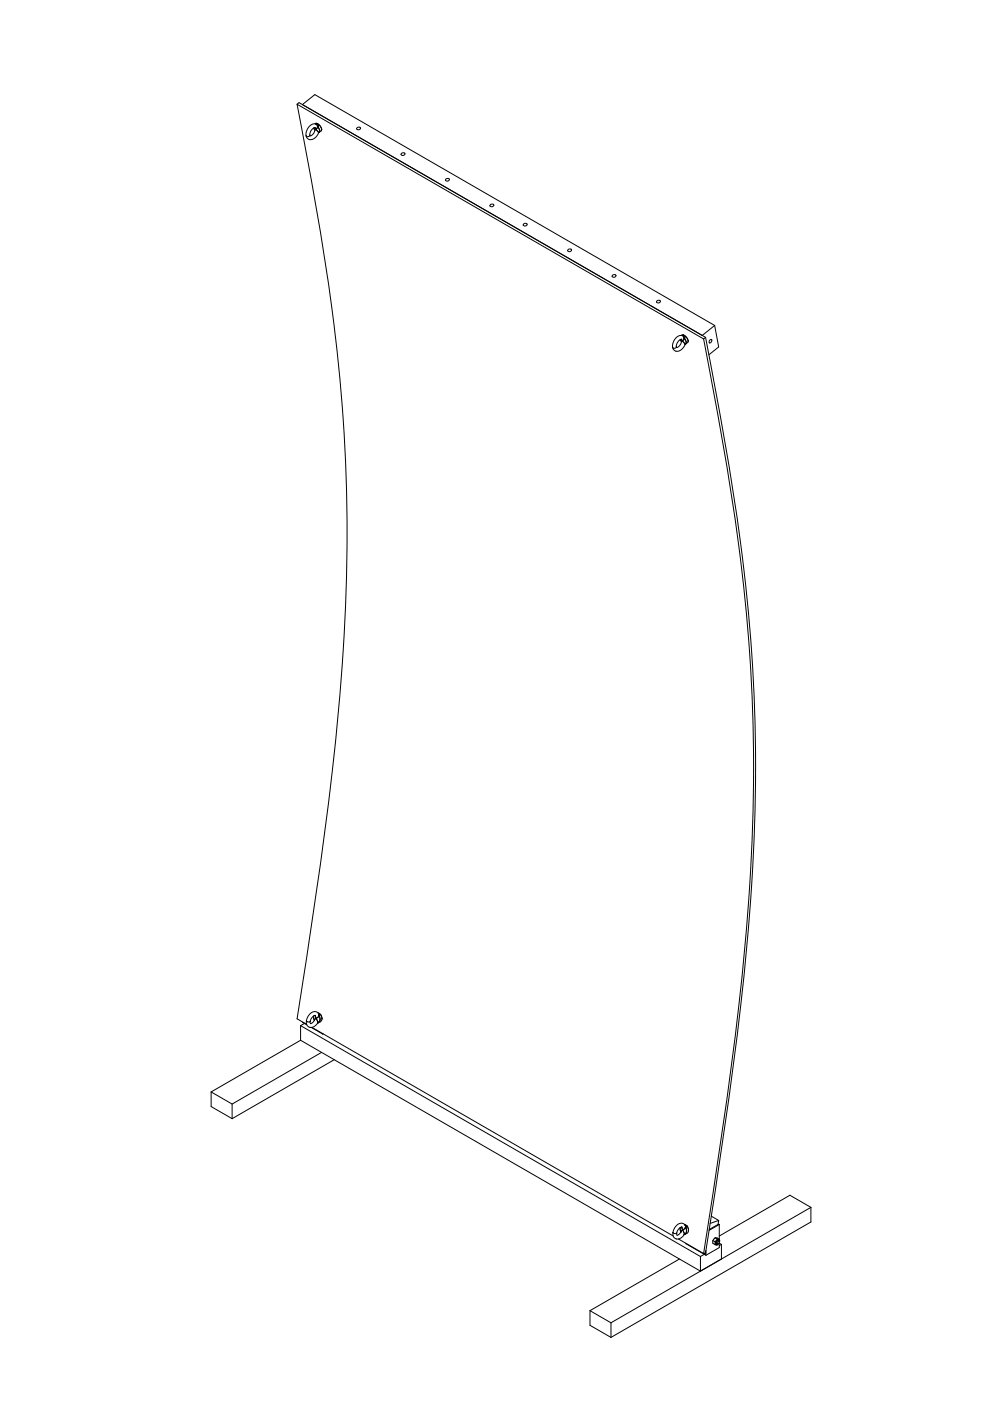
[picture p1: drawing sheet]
<svg xmlns="http://www.w3.org/2000/svg" width="210mm" height="297mm" viewBox="0 0 210 297" stroke-linecap="round" stroke-linejoin="round" font-family="sans-serif">
<g fill="none" stroke="#000" stroke-width=".21">
<path d="M63 22.1l.4 2.1a551.5 551.5 0 0 1 8.9 58.6 396.1 396.1 0 0 1-2.1 83.1 1319.5 1319.5 0 0 1-7.2 50.1l2 1.2M63 22.1l86.2 49.8M63 22.1l.4-.3 86.2 49.7M64.1 22.2l2.6-2.1 84.8 48.9M64.9 28.8h.1M65.7 28.6h.1M65.7 28.6l-.4 .4-.4-.2M66.5 27.1l.3 .5 .2-.2M66.8 27.1h.1M66.8 27.1l.2 .3M66.8 27.1a1.61 1.61 0 0 0-1.1 1.5M66.9 26.3h.1"/>
<path d="M66.9 26.3a.44 .44 0 0 1 .5 .1 .44 .44 0 0 1 0 .5M67 27.4h.1M67 27.4h-.1a1.87 1.87 0 0 1-1.2 1.4v-.2M67 27.4l.5 .7M67 27.4l.6 .7M67 26.3h.1M67 26.3a2.05 2.05 0 0 0-2.1 2.5M67 26.3l.2 .2M67.1 26.1a1.72 1.72 0 0 1 1.1 1.4M67.1 26.1l-.3 .2M67.1 26.1l.1 .1M67.1 26.2h.1"/>
<path d="M67.2 26.2a1.64 1.64 0 0 1 1 1.2M67.2 26.5l.1 .4M67.2 26.5l.2 .4M67.3 26.9l-.3 .5M67.3 26.9h.1M67.4 26.9v.1M67.4 26.9l-.4 .5M67.4 27l.4 .7-.2 .3M67.4 26.9l.4 .7-.1 .4M67.5 28.1h.1M67.6 28.1h-.1M67.6 28.1h.1"/>
<path d="M67.6 28.1l-.4 .7a1.19 1.19 0 0 1-1.2 .8 1.19 1.19 0 0 1-1.1-.8M67.6 28v.1M67.7 28l-.1 .1M68.2 27.5l-.5 .5M68.2 27.4v.1M75.7 27.1l.3-.1 .4 .1a.39 .39 0 0 1-.3 .4 .39 .39 0 0 1-.5-.3zM85.1 32.5l.3-.1 .4 .1a.39 .39 0 0 1-.3 .5 .39 .39 0 0 1-.5-.4zM94.5 38l.3-.2 .4 .1a.39 .39 0 0 1-.3 .5 .39 .39 0 0 1-.4-.3zM104 43.4l.3-.1 .4 .1a.39 .39 0 0 1-.4 .4 .39 .39 0 0 1-.4-.3zM111 47.5l.3-.2 .4 .2a.39 .39 0 0 1-.3 .4 .39 .39 0 0 1-.4-.3zM120.5 52.9l.3-.1 .3 .1a.39 .39 0 0 1-.3 .4 .39 .39 0 0 1-.4-.3zM129.9 58.4l.3-.2 .4 .1a.39 .39 0 0 1-.4 .5 .39 .39 0 0 1-.4-.3z"/>
<path d="M139.3 63.8l.3-.1 .4 .1a.39 .39 0 0 1-.3 .4 .39 .39 0 0 1-.5-.3zM142.6 73.7h.1M143.4 73.5h.1M143.4 73.5l-.4 .4-.4-.2M144.2 72l.3 .4M144.5 71.9l.2 .3M144.5 71.9h.1M144.5 71.9a1.61 1.61 0 0 0-1.1 1.6M144.5 72.4l-.5 .9-.4 .4-.2-.2M144.7 72.2l-.2 .2M144.7 72.2h.1M144.7 72.2v.1"/>
<path d="M144.7 72.3l.5 .6M144.7 72.3h.1M144.7 72.3l.6 .6M144.7 71.2l-.1-.1a.44 .44 0 0 1 .6 .1 .44 .44 0 0 1 0 .6M144.7 71.2a2.05 2.05 0 0 0-2.1 2.5M144.7 71.2h.1M144.7 71.2l.3 .2M144.8 71a1.72 1.72 0 0 1 1.1 1.4M144.8 71l-.3 .1M144.8 71h.1M144.9 71a1.64 1.64 0 0 1 1 1.3M145 71.4v.4"/>
<path d="M145 71.4l.2 .4M145 71.4l.1 .4M145 71.8l-.3 .5M145 71.8h.1M145.1 71.8h.1M145.1 71.8l-.4 .5M145.1 71.8l.4 .7-.2 .4M145.2 71.8h-.1M145.2 71.8l.3 .7-.1 .4M145.2 73h.1M145.3 72.9h-.1M145.3 73l-.4 .7a1.19 1.19 0 0 1-1.2 .8 1.19 1.19 0 0 1-1.1-.8"/>
<path d="M145.3 73h.1M145.3 72.9h.1M145.3 72.9v.1M145.4 72.9h-.1M145.9 72.4l-.5 .5M145.9 72.3h.1M145.9 72.3v.1M149.2 71.9l.4 2a551.5 551.5 0 0 1 8.9 58.6 396.1 396.1 0 0 1-2.1 83.2 1319.5 1319.5 0 0 1-7.2 50.1M149.6 71.5l.4 2.1a551.9 551.9 0 0 1 8.9 58.6 396.6 396.6 0 0 1-2.1 83.3 1319.4 1319.4 0 0 1-7.2 50.1l-.4 .2M149.6 71.5l-.4 .4M150.6 72.1l.2-.1a.41 .41 0 0 1 0 .5 .41 .41 0 0 1-.5 .1zM151.5 69l-2.6 2.1"/>
<path d="M151.5 69l.9 4.6-2.1 1.6M63.7 217.5l84.8 48.9M63.7 217.5v3.1M64.2 216.7l.9 .6M64.5 217l-.8 .5M65 216.4l.3 .3 .5-.1M65 216.4a1.13 1.13 0 0 0 .6 1.4 1.13 1.13 0 0 0 1.4-.5l.4-.4M65 216.4h.1M65.8 216.6h.1M66 217.8l2.4 1.4M66.1 217.8l76.6 44.2M66.5 215.4l.2 .9z"/>
<path d="M66.7 216.3h.1M66.7 216.2v.2M66.7 216.2l-.8 .8h-.1v-.4M66.8 215.3h.1M66.8 215.3l.1 .1M66.8 215.3l-.7 .5-.3 .8M66.8 215.3l.2 .6M66.9 215.3v.1M66.9 215.4l.1 .5M67 215.9l-.3 .4M67 215.9h.1M67 215.9l-.3 .3"/>
<path d="M67 215.9l.4 .9M67.4 216.8v.1M67.4 216.9h-.1M67.4 216.9h.1M67.4 216.8h.1M67.5 216.8h-.1M67.5 216.8h.1M67.5 216.8l-.1 .1M67.6 214.9h.1M67.6 216.8l-.2 .1M67.6 216.8h-.1M67.6 216.8h.1"/>
<path d="M67.6 215.4l-.6 .5M67.6 215.4h.1M67.6 214.9a1.16 1.16 0 0 0-2 .2l-.4 .6-.2 .7M67.6 214.9v.1M67.6 216.7v.1M67.6 215v.4M67.6 215l.1 .4M67.7 215.4l.1 .9-.3 .5M67.7 215.4h.1M67.7 215.4l.2 .9-.4 .5M67.9 215.1l.4 .9M67.9 215.1l-.4-.3 .3 .3-.1 .3"/>
<path d="M67.9 215.1h.1M68 215.1h.1M68 215.1l.3 .9M68.3 216v.1a.69 .69 0 0 1-.7 .7M68.3 216h.1M68.4 219.2h.1M68.5 219.2h-.1M44.8 231.5v3.1l4.4 2.6M44.8 231.5l4.4 2.6M49.2 234.1v3.1M63.7 220.6l84.8 48.9v-3.1M63.7 220.6l-18.9 10.9"/>
<path d="M68.2 223.1l-19 11M70.9 224.7l-21.7 12.5M145.2 259.6l.5 .3M145.2 259.7l.3 .2-.1 .4M145.2 259.7l.1 .1M145.2 259.7a1.57 1.57 0 0 0-2.4 1.2l-.1 .4M145.3 259.8h.1M145.3 259.8v.4M145.3 259.8l.1 .5M145.7 259.9l.3 1M145.7 259.9v.1M145.7 260h.1"/>
<path d="M145.7 260l.3 .8M150.8 257.9l1.6 .9M152.4 258.8l-1.8 .6M152.4 258.8l-.2 .8M152.5 259.6l-2.2 1.3M152.5 259.6v3.1M152.5 259.6l-.1-.1-2 1.2M171.9 256l-42.4 24.5M171.9 256v3.1l-42.4 24.5M171.9 256l-4.4-2.6-15 8.7M125.1 277.9v3.1l4.4 2.6M125.1 277.9l4.4 2.6"/>
<path d="M142.7 261.3l.4 .2 .4-.1M142.7 261.3a1.13 1.13 0 0 0 .6 1.4 1.13 1.13 0 0 0 1.5-.5l.3-.5M142.7 261.3h.1M143.5 261.4h.1M143.8 262.7l5.4 3.1M144.1 266.9l-19 11M144.2 260.3l.2 .9zM144.4 261.2h.1M144.4 261.1v.2M144.4 261.1l-.7 .8-.2-.1v-.4M144.5 260.2h.1M144.5 260.2l.1 .1"/>
<path d="M144.6 260.2l-.8 .4-.3 .8M144.6 260.2l.1 .6M144.6 260.2v.1M144.6 260.3l.1 .5M144.7 260.8l-.3 .3M144.7 260.8h.1M144.7 260.8l.4 .9M144.8 260.8l.3 .8M145.1 261.7h.1M145.1 261.7l-.1 .1M145.1 261.6v.1M145.2 261.6h-.1"/>
<path d="M145.2 261.6h.1M145.2 261.6l-.1 .1M145.3 261.6h-.1M145.3 261.6l-.2 .1M145.3 261.6h.1M145.3 260.2l-.6 .6M145.3 260.2h.1M145.3 260.2l.1 .1M145.3 260.2l-.5 .6M145.4 260.3l.1 .8-.3 .5M145.4 260.3h.1M145.4 260.3l.2 .8-.4 .5"/>
<path d="M145.4 263.6l4.3 2.5M146 260.9v.1a.69 .69 0 0 1-.7 .6M146 260.8h.1M146 260.8v.1M149.3 265.9l-.8 .5M149.5 265.6v.3l-.2-.2M149.7 265.1v1M151.2 263v.6l.4 .3M151.2 263l.4 .3M151.6 262.4l.5 .1 .4 .3M151.6 262.4l-.4 .6M151.6 262.4l.5 .3"/>
<path d="M151.6 263.3l.1 .3M151.6 263.9h.3M151.7 263.6l.2 .3M151.7 263.6l-.1 .3M151.9 263.9l.4-.2zM151.9 263l-.2 .6M151.9 263l-.3 .3M152.1 262.7l.2 .1M152.1 262.7l-.2 .3M152.2 263.2l.3 .1-.3 .5-.1-.3zM152.3 263l-.4 .2v.4M152.3 262.8l.3 .3"/>
<path d="M152.3 262.8l-.4 .2M152.3 262.8h.2M152.4 263.1l-.1-.2-.5 .4v.4h.3M152.5 263.6l.5 .2M152.5 262.8l.1 .3M152.6 263.1l-.1 .3M152.6 263.1l-.1 1.4-2.8 1.6M153 263.8l-.5 .3M153 263.8v3.1M129.5 280.5v3.1"/>
</g>
</svg>
